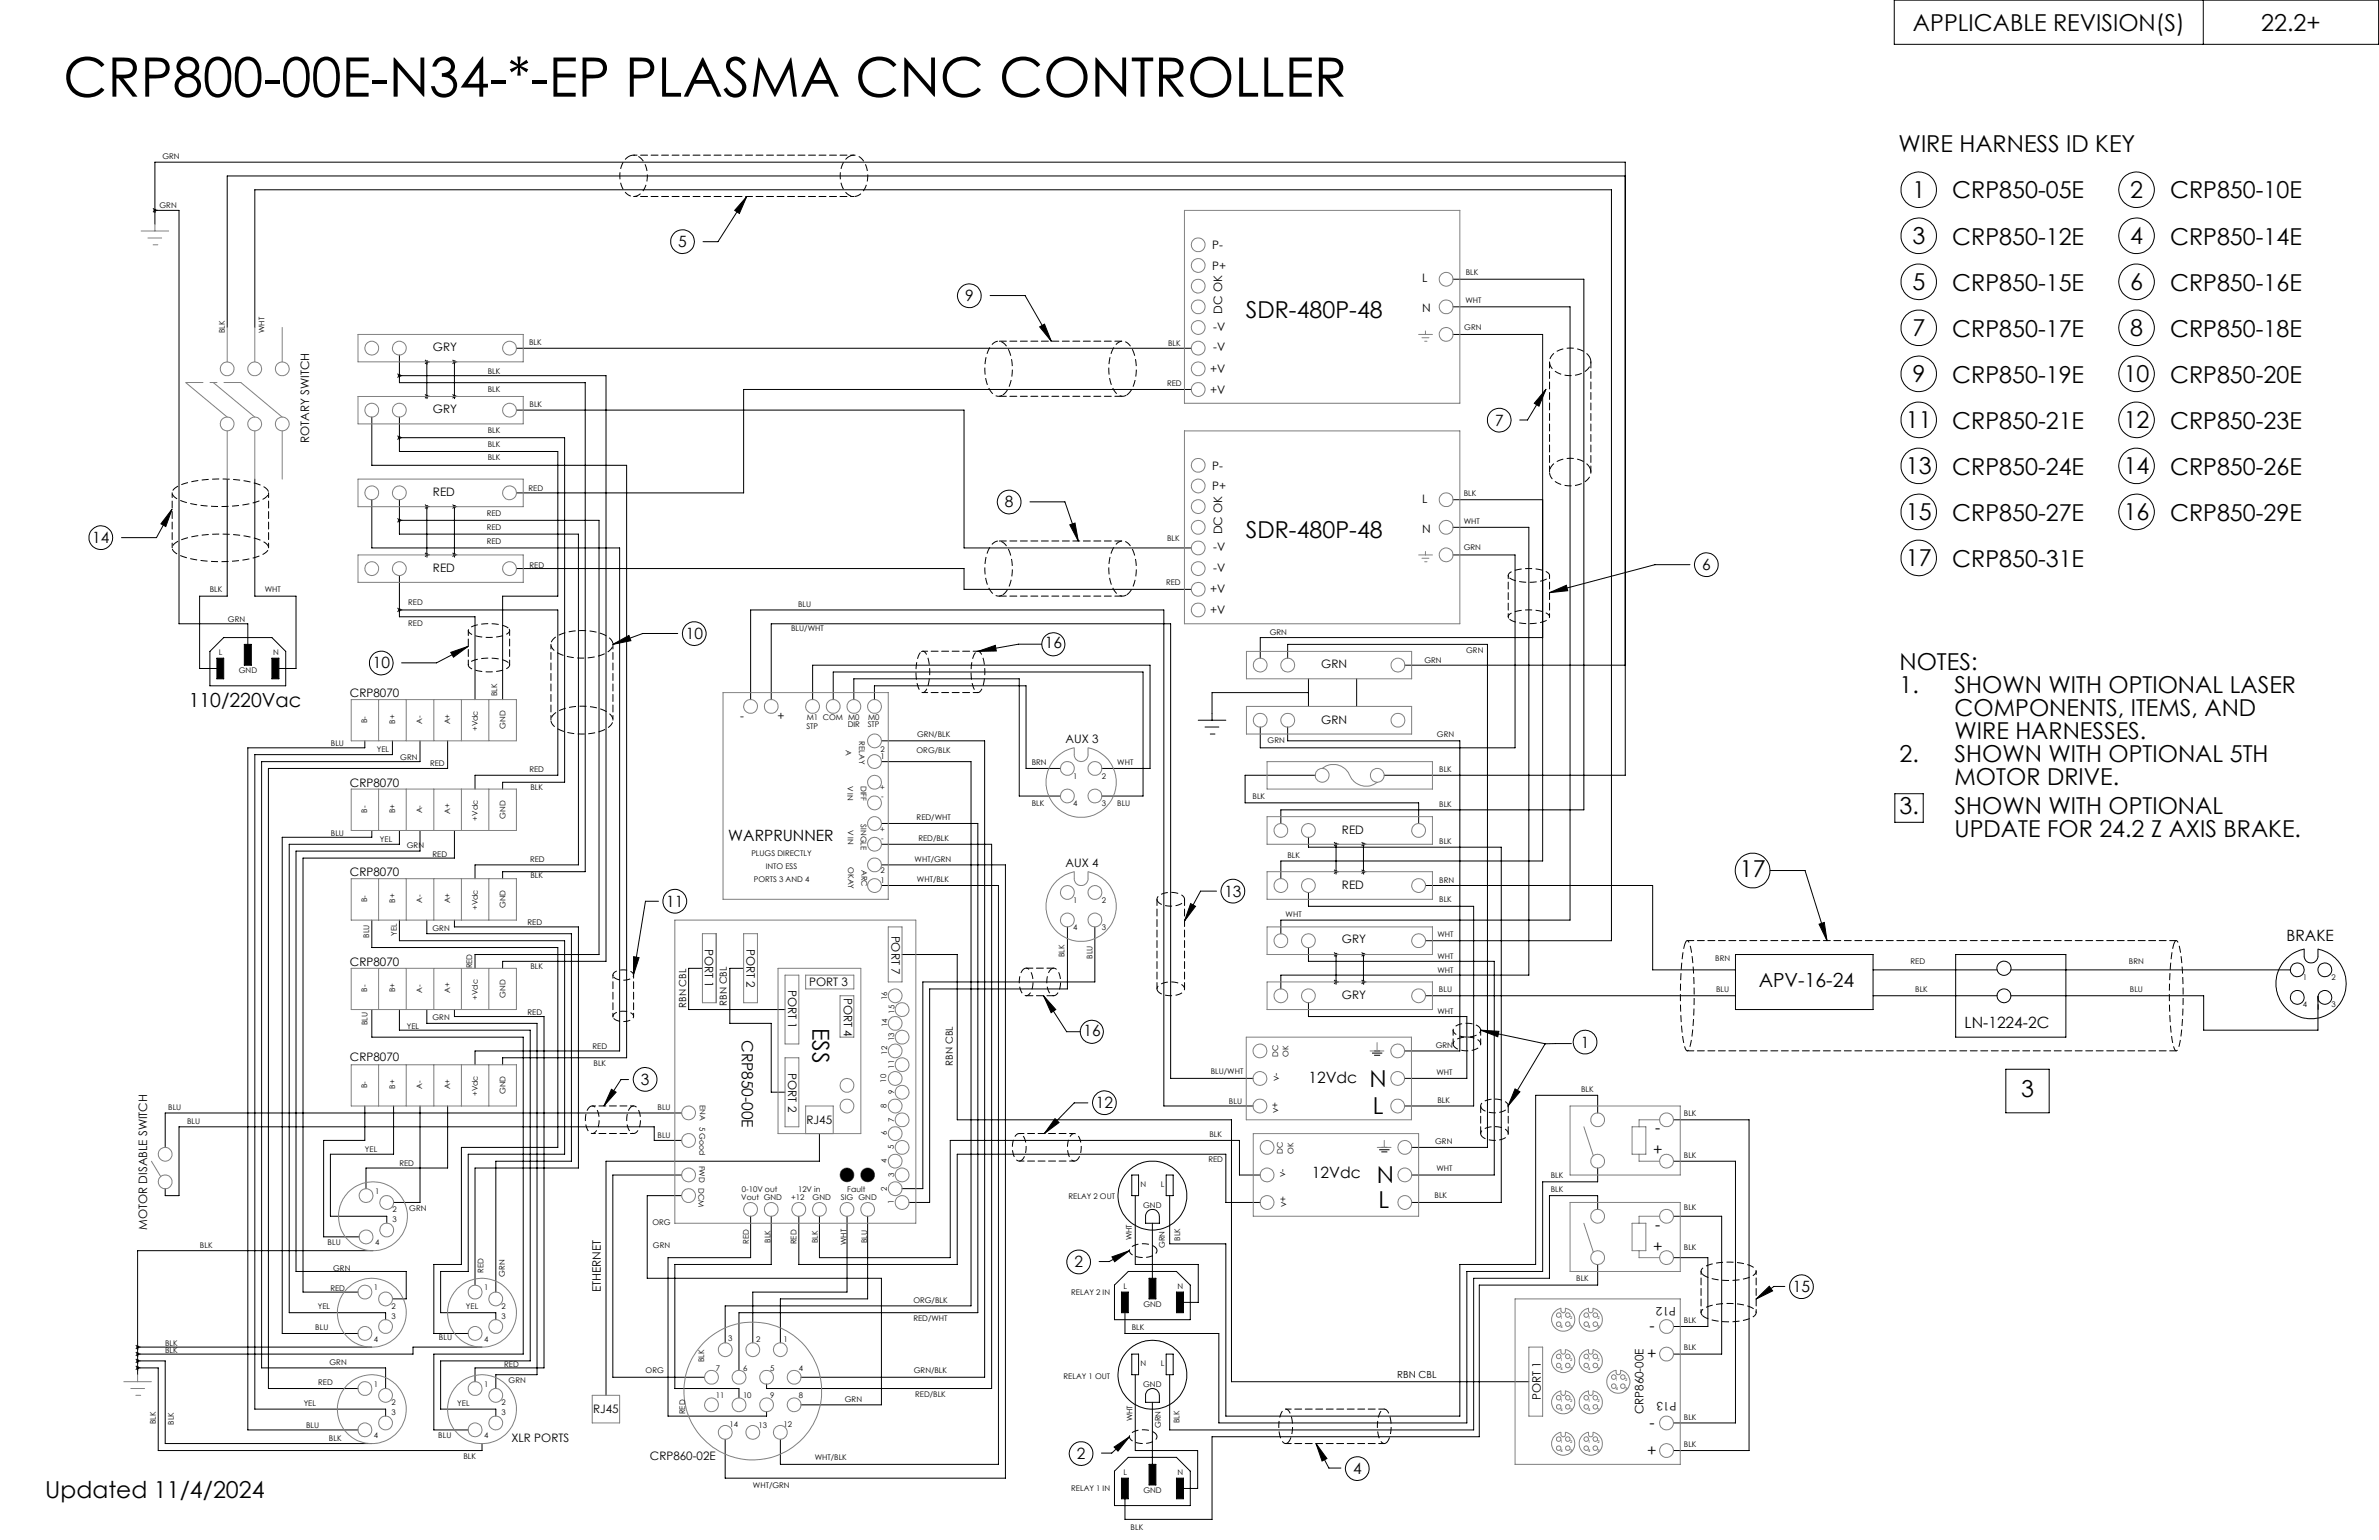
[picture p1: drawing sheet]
<svg xmlns="http://www.w3.org/2000/svg" width="432mm" height="279mm" viewBox="0 0 432 279" stroke-linecap="round" stroke-linejoin="round" font-family="sans-serif">
<defs><g id="words">
<text font-size="9.9" x="11.5" y="17.5">CRP800-00E-N34-*-EP PLASMA CNC CONTROLLER</text>
<g font-size="4.2">
<text x="347.2" y="5.6">APPLICABLE REVISION(S)</text>
<text x="410.4" y="5.6">22.2+</text>
<text x="344.6" y="27.7">WIRE HARNESS ID KEY</text>
<text x="347.1" y="35.9">1</text>
<text x="386.6" y="35.9">2</text>
<text x="354.4" y="36">CRP850-05E</text>
<text x="393.9" y="36">CRP850-10E</text>
<text x="347.1" y="44.3">3</text>
<text x="354.4" y="44.4">CRP850-12E</text>
<text x="386.6" y="44.3">4</text>
<text x="393.9" y="44.4">CRP850-14E</text>
<text x="347.1" y="52.6">5</text>
<text x="354.4" y="52.7">CRP850-15E</text>
<text x="386.6" y="52.6">6</text>
<text x="393.9" y="52.7">CRP850-16E</text>
<text x="226.1" y="57.7">SDR-480P-48</text>
<text x="347.1" y="61">7</text>
<text x="354.4" y="61.1">CRP850-17E</text>
<text x="386.6" y="61">8</text>
<text x="393.9" y="61.1">CRP850-18E</text>
<text x="347.1" y="69.3">9</text>
<text x="354.4" y="69.4">CRP850-19E</text>
<text x="385.5" y="69.3">10</text>
<text x="393.9" y="69.4">CRP850-20E</text>
<text x="345.9" y="77.7">11</text>
<text x="354.4" y="77.8">CRP850-21E</text>
<text x="385.5" y="77.7">12</text>
<text x="393.9" y="77.8">CRP850-23E</text>
<text x="345.9" y="86">13</text>
<text x="354.4" y="86.1">CRP850-24E</text>
<text x="385.5" y="86">14</text>
<text x="393.9" y="86.1">CRP850-26E</text>
<text x="345.9" y="94.4">15</text>
<text x="354.4" y="94.5">CRP850-27E</text>
<text x="385.5" y="94.4">16</text>
<text x="393.9" y="94.5">CRP850-29E</text>
<text x="226.1" y="97.7">SDR-480P-48</text>
<text x="345.9" y="102.7">17</text>
<text x="354.4" y="102.8">CRP850-31E</text>
<text x="344.8" y="121.6">NOTES:</text>
<text x="344.8" y="125.7">1.</text>
<text x="354.8" y="125.7">SHOWN WITH OPTIONAL LASER</text>
<text x="354.8" y="129.9">COMPONENTS, ITEMS, AND</text>
<text x="354.8" y="134.1">WIRE HARNESSES.</text>
<text x="344.8" y="138.3">2.</text>
<text x="354.8" y="138.3">SHOWN WITH OPTIONAL 5TH</text>
<text x="354.8" y="142.4">MOTOR DRIVE.</text>
<text x="344.8" y="147.7">3.</text>
<text x="354.8" y="147.7">SHOWN WITH OPTIONAL</text>
<text x="354.8" y="151.9">UPDATE FOR 24.2 Z AXIS BRAKE.</text>
<text x="315.8" y="159">17</text>
<text x="147.5" y="186.4" transform="rotate(90 147.5 186.4)">ESS</text>
<text x="248.6" y="197.2">N</text>
<text x="249.2" y="202.2">L</text>
<text x="366.8" y="199.1">3</text>
<text x="249.9" y="214.6">N</text>
<text x="250.2" y="219.2">L</text>
<text x="8.2" y="271.7">Updated 11/4/2024</text>
</g>
<g font-size="3.5">
<text x="34.3" y="128.4">110/220Vac</text>
<text x="319.2" y="179.1">APV-16-24</text>
</g>
<g font-size="2.8">
<text x="123.1" y="44.8">5</text>
<text x="175.2" y="54.6">9</text>
<text x="271.4" y="77.2">7</text>
<text x="182.4" y="92.1">8</text>
<text x="16.8" y="98.5">14</text>
<text x="309" y="103.4">6</text>
<text x="124.5" y="115.9">10</text>
<text x="189.7" y="117.6">16</text>
<text x="67.7" y="121.3">10</text>
<text x="132.2" y="152.7">WARPRUNNER</text>
<text x="120.9" y="164.5">11</text>
<text x="222.2" y="162.7">13</text>
<text x="415" y="170.6">BRAKE</text>
<text x="134.7" y="188.7" transform="rotate(90 134.7 188.7)">CRP850-00E</text>
<text x="196.7" y="187.9">16</text>
<text x="286.9" y="190.1">1</text>
<text x="356.6" y="186.4">LN-1224-2C</text>
<text x="116.3" y="196.8">3</text>
<text x="237.5" y="196.4">12Vdc</text>
<text x="198.9" y="201.1">12</text>
<text x="300.1" y="209.6">+</text>
<text x="300.4" y="205.6">-</text>
<text x="238.1" y="213.6">12Vdc</text>
<text x="300.1" y="227.1">+</text>
<text x="300.4" y="223.1">-</text>
<text x="195" y="229.9">2</text>
<text x="325.4" y="234.4">15</text>
<text x="299.4" y="241.5">-</text>
<text x="299" y="246.6">+</text>
<text x="299.4" y="259">-</text>
<text x="195.5" y="264.7">2</text>
<text x="245.6" y="267.4">4</text>
<text x="299" y="264.2">+</text>
</g>
<g font-size="2.1">
<text x="220" y="45.2">P-</text>
<text x="220" y="48.9">P+</text>
<text x="258.1" y="51.2">L</text>
<text x="220.2" y="60">-V</text>
<text x="221.8" y="56.9" transform="rotate(-90 221.8 56.9)">DC OK</text>
<text x="258.1" y="56.6">N</text>
<text x="78.6" y="63.7">GRY</text>
<text x="220.2" y="63.8">-V</text>
<text x="219.6" y="67.6">+V</text>
<text x="219.6" y="71.4">+V</text>
<text x="78.6" y="74.9">GRY</text>
<text x="56.1" y="80.4" transform="rotate(-90 56.1 80.4)">ROTARY SWITCH</text>
<text x="220" y="85.2">P-</text>
<text x="220" y="88.9">P+</text>
<text x="78.6" y="90">RED</text>
<text x="258.1" y="91.2">L</text>
<text x="220.2" y="100">-V</text>
<text x="221.8" y="96.9" transform="rotate(-90 221.8 96.9)">DC OK</text>
<text x="258.1" y="96.6">N</text>
<text x="78.6" y="103.8">RED</text>
<text x="219.6" y="107.6">+V</text>
<text x="220.2" y="103.8">-V</text>
<text x="219.6" y="111.4">+V</text>
<text x="239.8" y="121.3">GRN</text>
<text x="63.5" y="126.5">CRP8070</text>
<text x="134.4" y="130.7">-</text>
<text x="141.1" y="130.7">+</text>
<text x="239.8" y="131.3">GRN</text>
<text x="193.4" y="134.9">AUX 3</text>
<text x="63.5" y="142.7">CRP8070</text>
<text x="243.6" y="151.3">RED</text>
<text x="63.5" y="159">CRP8070</text>
<text x="193.4" y="157.2">AUX 4</text>
<text x="243.6" y="161.3">RED</text>
<text x="127.9" y="172.1" transform="rotate(90 127.9 172.1)">PORT 1</text>
<text x="135.5" y="172.1" transform="rotate(90 135.5 172.1)">PORT 2</text>
<text x="161.8" y="169.7" transform="rotate(90 161.8 169.7)">PORT 7</text>
<text x="243.6" y="171.2">GRY</text>
<text x="63.5" y="175.2">CRP8070</text>
<text x="143.1" y="179.6" transform="rotate(90 143.1 179.6)">PORT 1</text>
<text x="146.9" y="178.9">PORT 3</text>
<text x="153.2" y="181" transform="rotate(90 153.2 181)">PORT 4</text>
<text x="243.6" y="181.2">GRY</text>
<text x="63.5" y="192.5">CRP8070</text>
<text x="143.1" y="194.7" transform="rotate(90 143.1 194.7)">PORT 2</text>
<text x="146.4" y="204">RJ45</text>
<text x="26.7" y="223.1" transform="rotate(-90 26.7 223.1)">MOTOR DISABLE SWITCH</text>
<text x="109.1" y="234.5" transform="rotate(-90 109.1 234.5)">ETHERNET</text>
<text x="304.2" y="237.1" transform="rotate(-180 304.2 237.1)">P12</text>
<text x="107.7" y="256.4">RJ45</text>
<text x="279.7" y="254" transform="rotate(-90 279.7 254)">PORT 1</text>
<text x="298.3" y="256.6" transform="rotate(-90 298.3 256.6)">CRP860-00E</text>
<text x="304.3" y="254.4" transform="rotate(-180 304.3 254.4)">P13</text>
<text x="92.8" y="261.6">XLR PORTS</text>
<text x="118" y="264.9">CRP860-02E</text>
</g>
<g font-size="1.8">
<text x="124.5" y="182.9" transform="rotate(-90 124.5 182.9)">RBN CBL</text>
<text x="131.9" y="182.5" transform="rotate(-90 131.9 182.5)">RBN CBL</text>
<text x="173" y="193.3" transform="rotate(-90 173 193.3)">RBN CBL</text>
<text x="232.2" y="196.2" transform="rotate(-90 232.2 196.2)">v-</text>
<text x="232.1" y="202" transform="rotate(-90 232.1 202)">v+</text>
<text x="233.3" y="213.6" transform="rotate(-90 233.3 213.6)">v-</text>
<text x="233.5" y="219.1" transform="rotate(-90 233.5 219.1)">v+</text>
<text x="253.6" y="250">RBN CBL</text>
</g>
<g font-size="1.4">
<text x="29.5" y="28.8">GRN</text>
<text x="29" y="37.7">GRN</text>
<text x="266" y="49.9">BLK</text>
<text x="265.8" y="59.9">GRN</text>
<text x="266" y="54.9">WHT</text>
<text x="40.8" y="60.5" transform="rotate(-90 40.8 60.5)">BLK</text>
<text x="48" y="60.4" transform="rotate(-90 48 60.4)">WHT</text>
<text x="96" y="62.6">BLK</text>
<text x="212" y="62.8">BLK</text>
<text x="88.5" y="71">BLK</text>
<text x="88.5" y="67.8">BLK</text>
<text x="211.8" y="70.1">RED</text>
<text x="96.1" y="73.9">BLK</text>
<text x="88.5" y="83.5">BLK</text>
<text x="88.5" y="78.6">BLK</text>
<text x="88.5" y="81.1">BLK</text>
<text x="95.9" y="89">RED</text>
<text x="265.7" y="90">BLK</text>
<text x="88.3" y="93.6">RED</text>
<text x="265.7" y="95">WHT</text>
<text x="88.3" y="98.6">RED</text>
<text x="88.3" y="96.1">RED</text>
<text x="211.8" y="98.2">BLK</text>
<text x="265.7" y="99.8">GRN</text>
<text x="38.1" y="107.3">BLK</text>
<text x="48" y="107.3">WHT</text>
<text x="96.1" y="103">RED</text>
<text x="211.6" y="106.2">RED</text>
<text x="41.4" y="112.8">GRN</text>
<text x="74.1" y="113.6">RED</text>
<text x="74.1" y="109.7">RED</text>
<text x="144.9" y="110.1">BLU</text>
<text x="39.7" y="118.9">L</text>
<text x="49.6" y="118.9">N</text>
<text x="143.6" y="114.5">BLU/WHT</text>
<text x="230.5" y="115.2">GRN</text>
<text x="266.1" y="118.4">GRN</text>
<text x="43.3" y="122.1">GND</text>
<text x="258.5" y="120.2">GRN</text>
<text x="66.6" y="131.2" transform="rotate(-90 66.6 131.2)">B-</text>
<text x="71.7" y="131.3" transform="rotate(-90 71.7 131.3)">B+</text>
<text x="76.6" y="131.3" transform="rotate(-90 76.6 131.3)">A-</text>
<text x="81.7" y="131.4" transform="rotate(-90 81.7 131.4)">A+</text>
<text x="90.2" y="126.3" transform="rotate(-90 90.2 126.3)">BLK</text>
<text x="146.4" y="130.7">M1 COM M0</text>
<text x="153.9" y="131.9">DIR</text>
<text x="157.5" y="131.9">STP</text>
<text x="157.6" y="130.7">M0</text>
<text x="60.1" y="135.4">BLU</text>
<text x="68.4" y="136.5">YEL</text>
<text x="72.6" y="137.9">GRN</text>
<text x="86.7" y="132.6" transform="rotate(-90 86.7 132.6)">+Vdc</text>
<text x="91.7" y="132.3" transform="rotate(-90 91.7 132.3)">GND</text>
<text x="146.4" y="132.2">STP</text>
<text x="153.5" y="136" transform="rotate(90 153.5 136)">A</text>
<text x="155.9" y="134.5" transform="rotate(90 155.9 134.5)">RELAY</text>
<text x="159.8" y="136.5">2</text>
<text x="159.8" y="137.6">1</text>
<text x="166.4" y="136.6">ORG/BLK</text>
<text x="166.5" y="133.8">GRN/BLK</text>
<text x="230.1" y="134.9">GRN</text>
<text x="260.8" y="133.6">GRN</text>
<text x="78.1" y="139">RED</text>
<text x="96.1" y="140.1">RED</text>
<text x="96.3" y="143.3">BLK</text>
<text x="153.8" y="142.6" transform="rotate(90 153.8 142.6)">V IN</text>
<text x="156.2" y="142.6" transform="rotate(90 156.2 142.6)">DIFF</text>
<text x="159.8" y="143.3">+</text>
<text x="187.3" y="138.7">BRN</text>
<text x="194.8" y="141.3">1</text>
<text x="200" y="141.3">2</text>
<text x="202.8" y="138.7">WHT</text>
<text x="261.2" y="140.1">BLK</text>
<text x="66.6" y="147.5" transform="rotate(-90 66.6 147.5)">B-</text>
<text x="71.7" y="147.5" transform="rotate(-90 71.7 147.5)">B+</text>
<text x="76.6" y="147.6" transform="rotate(-90 76.6 147.6)">A-</text>
<text x="81.7" y="147.7" transform="rotate(-90 81.7 147.7)">A+</text>
<text x="86.7" y="148.9" transform="rotate(-90 86.7 148.9)">+Vdc</text>
<text x="91.7" y="148.5" transform="rotate(-90 91.7 148.5)">GND</text>
<text x="156.3" y="149.5" transform="rotate(90 156.3 149.5)">SINGLE</text>
<text x="160" y="144.9">-</text>
<text x="166.4" y="148.7">RED/WHT</text>
<text x="187.3" y="146.3">BLK</text>
<text x="194.8" y="146.2">4</text>
<text x="200" y="146.2">3</text>
<text x="202.8" y="146.3">BLU</text>
<text x="227.4" y="145">BLK</text>
<text x="261.2" y="146.4">BLK</text>
<text x="60.1" y="151.7">BLU</text>
<text x="69" y="152.8">YEL</text>
<text x="73.8" y="153.9">GRN</text>
<text x="78.5" y="155.4">RED</text>
<text x="136.4" y="155.2">PLUGS DIRECTLY</text>
<text x="153.9" y="150.5" transform="rotate(90 153.9 150.5)">V IN</text>
<text x="159.8" y="150.9">+</text>
<text x="160" y="152.7">-</text>
<text x="166.7" y="152.6">RED/BLK</text>
<text x="233.7" y="155.7">BLK</text>
<text x="261.2" y="153.1">BLK</text>
<text x="96.2" y="156.3">RED</text>
<text x="96.3" y="159.4">BLK</text>
<text x="136.8" y="160.1">PORTS 3 AND 4</text>
<text x="139" y="157.7">INTO ESS</text>
<text x="153.9" y="157.4" transform="rotate(90 153.9 157.4)">OKAY</text>
<text x="156.3" y="157.8" transform="rotate(90 156.3 157.8)">ARC</text>
<text x="159.8" y="158.4">2</text>
<text x="159.8" y="160.2">1</text>
<text x="166" y="156.4">WHT/GRN</text>
<text x="166.4" y="160.1">WHT/BLK</text>
<text x="261.2" y="160.1">BRN</text>
<text x="66.6" y="163.7" transform="rotate(-90 66.6 163.7)">B-</text>
<text x="71.7" y="163.8" transform="rotate(-90 71.7 163.8)">B+</text>
<text x="76.6" y="163.8" transform="rotate(-90 76.6 163.8)">A-</text>
<text x="81.7" y="163.9" transform="rotate(-90 81.7 163.9)">A+</text>
<text x="86.7" y="165.1" transform="rotate(-90 86.7 165.1)">+Vdc</text>
<text x="91.7" y="164.8" transform="rotate(-90 91.7 164.8)">GND</text>
<text x="95.7" y="167.8">RED</text>
<text x="194.8" y="163.8">1</text>
<text x="200" y="163.8">2</text>
<text x="233.3" y="166.3">WHT</text>
<text x="261.2" y="163.7">BLK</text>
<text x="67" y="170.1" transform="rotate(-90 67 170.1)">BLU</text>
<text x="72" y="169.8" transform="rotate(-90 72 169.8)">YEL</text>
<text x="78.5" y="168.9">GRN</text>
<text x="193.2" y="173.7" transform="rotate(-90 193.2 173.7)">BLK</text>
<text x="194.8" y="168.7">4</text>
<text x="198.3" y="173.9" transform="rotate(-90 198.3 173.9)">BLU</text>
<text x="200" y="168.7">3</text>
<text x="260.9" y="170.1">WHT</text>
<text x="66.6" y="180" transform="rotate(-90 66.6 180)">B-</text>
<text x="85.7" y="175.7" transform="rotate(-90 85.7 175.7)">RED</text>
<text x="96.3" y="175.9">BLK</text>
<text x="260.9" y="174.1">WHT</text>
<text x="260.9" y="176.6">WHT</text>
<text x="261.2" y="180">BLU</text>
<text x="311.3" y="174.3">BRN</text>
<text x="311.5" y="180">BLU</text>
<text x="346.8" y="174.9">RED</text>
<text x="347.6" y="179.9">BLK</text>
<text x="386.4" y="174.9">BRN</text>
<text x="386.6" y="179.9">BLU</text>
<text x="418" y="177.8">1</text>
<text x="423.2" y="177.8">2</text>
<text x="71.7" y="180" transform="rotate(-90 71.7 180)">B+</text>
<text x="76.6" y="180.1" transform="rotate(-90 76.6 180.1)">A-</text>
<text x="78.5" y="185.1">GRN</text>
<text x="81.7" y="180.2" transform="rotate(-90 81.7 180.2)">A+</text>
<text x="86.7" y="181.4" transform="rotate(-90 86.7 181.4)">+Vdc</text>
<text x="91.7" y="181" transform="rotate(-90 91.7 181)">GND</text>
<text x="95.7" y="184.2">RED</text>
<text x="161" y="181.4" transform="rotate(-90 161 181.4)">16</text>
<text x="162.3" y="183.9" transform="rotate(-90 162.3 183.9)">15</text>
<text x="260.9" y="184">WHT</text>
<text x="418" y="182.7">4</text>
<text x="423.2" y="182.7">3</text>
<text x="66.7" y="186" transform="rotate(-90 66.7 186)">BLU</text>
<text x="73.8" y="186.8">YEL</text>
<text x="107.5" y="190.3">RED</text>
<text x="161" y="191.3" transform="rotate(-90 161 191.3)">12</text>
<text x="161.1" y="186.4" transform="rotate(-90 161.1 186.4)">14</text>
<text x="162.3" y="188.9" transform="rotate(-90 162.3 188.9)">13</text>
<text x="232" y="191.7" transform="rotate(-90 232 191.7)">DC</text>
<text x="233.9" y="191.7" transform="rotate(-90 233.9 191.7)">OK</text>
<text x="260.6" y="190.1">GRN</text>
<text x="66.6" y="197.5" transform="rotate(-90 66.6 197.5)">B-</text>
<text x="71.7" y="197.5" transform="rotate(-90 71.7 197.5)">B+</text>
<text x="76.6" y="197.6" transform="rotate(-90 76.6 197.6)">A-</text>
<text x="81.7" y="197.7" transform="rotate(-90 81.7 197.7)">A+</text>
<text x="107.7" y="193.3">BLK</text>
<text x="160.9" y="196.4" transform="rotate(-90 160.9 196.4)">10</text>
<text x="162.3" y="193.9" transform="rotate(-90 162.3 193.9)">11</text>
<text x="219.8" y="194.9">BLU/WHT</text>
<text x="260.7" y="195.1">WHT</text>
<text x="30.5" y="201.4">BLU</text>
<text x="34" y="203.9">BLU</text>
<text x="86.7" y="198.9" transform="rotate(-90 86.7 198.9)">+Vdc</text>
<text x="91.7" y="198.5" transform="rotate(-90 91.7 198.5)">GND</text>
<text x="119.4" y="201.3">BLU</text>
<text x="127" y="200.5" transform="rotate(90 127 200.5)">ENA</text>
<text x="160.9" y="201.1" transform="rotate(-90 160.9 201.1)">8</text>
<text x="162.3" y="203.6" transform="rotate(-90 162.3 203.6)">7</text>
<text x="162.3" y="198.5" transform="rotate(-90 162.3 198.5)">9</text>
<text x="223.1" y="200.4">BLU</text>
<text x="260.9" y="200.1">BLK</text>
<text x="287" y="198">BLK</text>
<text x="305.6" y="202.4">BLK</text>
<text x="66.2" y="209.1">YEL</text>
<text x="119.4" y="206.5">BLU</text>
<text x="126.9" y="204.5" transform="rotate(90 126.9 204.5)">5 Good</text>
<text x="161" y="206" transform="rotate(-90 161 206)">6</text>
<text x="162.3" y="208.5" transform="rotate(-90 162.3 208.5)">5</text>
<text x="219.5" y="206.3">BLK</text>
<text x="232.8" y="209.4" transform="rotate(-90 232.8 209.4)">DC</text>
<text x="234.8" y="209.4" transform="rotate(-90 234.8 209.4)">OK</text>
<text x="260.5" y="207.5">GRN</text>
<text x="72.5" y="211.5">RED</text>
<text x="126.8" y="215.6" transform="rotate(90 126.8 215.6)">DCM</text>
<text x="126.9" y="211.5" transform="rotate(90 126.9 211.5)">FWD</text>
<text x="161" y="216" transform="rotate(-90 161 216)">2</text>
<text x="161" y="211" transform="rotate(-90 161 211)">4</text>
<text x="162.3" y="213.5" transform="rotate(-90 162.3 213.5)">3</text>
<text x="207" y="215.4">N</text>
<text x="210.7" y="215.4">L</text>
<text x="219.3" y="210.8">RED</text>
<text x="260.7" y="212.4">WHT</text>
<text x="281.5" y="213.7">BLK</text>
<text x="305.6" y="210">BLK</text>
<text x="68.1" y="216.6">1</text>
<text x="71.3" y="220">2</text>
<text x="71.3" y="221.8">3</text>
<text x="74.3" y="219.6">GRN</text>
<text x="134.5" y="217.7">Vout GND</text>
<text x="134.6" y="216.2">0-10V out</text>
<text x="143.6" y="217.7">+12</text>
<text x="144.8" y="216.2">12V in</text>
<text x="147.5" y="217.7">GND</text>
<text x="152.6" y="217.7">SIG GND</text>
<text x="153.8" y="216.2">Fault</text>
<text x="162.2" y="218.5" transform="rotate(-90 162.2 218.5)">1</text>
<text x="193.9" y="217.6">RELAY 2 OUT</text>
<text x="207.5" y="219.2">GND</text>
<text x="260.4" y="217.4">BLK</text>
<text x="281.5" y="216.3">BLK</text>
<text x="305.6" y="219.5">BLK</text>
<text x="36.3" y="226.5">BLK</text>
<text x="59.5" y="225.8">BLU</text>
<text x="68.1" y="225.9">4</text>
<text x="118.4" y="222.2">ORG</text>
<text x="118.5" y="226.3">GRN</text>
<text x="135.9" y="225.7" transform="rotate(-90 135.9 225.7)">RED</text>
<text x="139.8" y="225.5" transform="rotate(-90 139.8 225.5)">BLK</text>
<text x="144.5" y="225.7" transform="rotate(-90 144.5 225.7)">RED</text>
<text x="148.4" y="225.5" transform="rotate(-90 148.4 225.5)">BLK</text>
<text x="153.6" y="225.9" transform="rotate(-90 153.6 225.9)">WHT</text>
<text x="157.4" y="225.6" transform="rotate(-90 157.4 225.6)">BLU</text>
<text x="205.4" y="225" transform="rotate(-90 205.4 225)">WHT</text>
<text x="211.4" y="226.4" transform="rotate(-90 211.4 226.4)">GRN</text>
<text x="214.2" y="225.1" transform="rotate(-90 214.2 225.1)">BLK</text>
<text x="305.6" y="226.7">BLK</text>
<text x="60.5" y="230.5">GRN</text>
<text x="87.7" y="231" transform="rotate(-90 87.7 231)">RED</text>
<text x="91.6" y="231.7" transform="rotate(-90 91.6 231.7)">GRN</text>
<text x="203.9" y="233.9">L</text>
<text x="213.7" y="233.9">N</text>
<text x="286.1" y="232.4">BLK</text>
<text x="57.7" y="237.6">YEL</text>
<text x="60" y="234.2">RED</text>
<text x="67.9" y="234.1">1</text>
<text x="71" y="237.5">2</text>
<text x="71" y="239.3">3</text>
<text x="84.6" y="237.6">YEL</text>
<text x="87.9" y="234.1">1</text>
<text x="91" y="237.5">2</text>
<text x="91" y="239.3">3</text>
<text x="165.8" y="236.3">ORG/BLK</text>
<text x="165.8" y="239.6">RED/WHT</text>
<text x="194.4" y="235">RELAY 2 IN</text>
<text x="207.5" y="237.1">GND</text>
<text x="30" y="245.5">BLK</text>
<text x="30" y="244.2">BLK</text>
<text x="57.2" y="241.4">BLU</text>
<text x="67.9" y="243.4">4</text>
<text x="79.7" y="243.2">BLU</text>
<text x="87.9" y="243.4">4</text>
<text x="132.1" y="243.3">3</text>
<text x="137.3" y="243.4">2</text>
<text x="142.2" y="243.4">1</text>
<text x="205.4" y="241.2">BLK</text>
<text x="305.6" y="245">BLK</text>
<text x="305.6" y="240">BLK</text>
<text x="57.8" y="251.3">RED</text>
<text x="59.8" y="247.6">GRN</text>
<text x="67.9" y="251.6">1</text>
<text x="87.9" y="251.6">1</text>
<text x="91.5" y="248">RED</text>
<text x="92.3" y="250.8">GRN</text>
<text x="117.2" y="249.1">ORG</text>
<text x="127.8" y="247.1" transform="rotate(-90 127.8 247.1)">BLK</text>
<text x="129.9" y="248.7">7</text>
<text x="134.9" y="248.7">6</text>
<text x="139.8" y="248.7">5</text>
<text x="145" y="248.7">4</text>
<text x="165.9" y="249.1">GRN/BLK</text>
<text x="193" y="250.1">RELAY 1 OUT</text>
<text x="207" y="247.9">N</text>
<text x="207.5" y="251.7">GND</text>
<text x="210.7" y="247.9">L</text>
<text x="55.1" y="255.2">YEL</text>
<text x="71" y="255">2</text>
<text x="71" y="256.8">3</text>
<text x="83" y="255.2">YEL</text>
<text x="91" y="255">2</text>
<text x="91" y="256.8">3</text>
<text x="124.4" y="256.6" transform="rotate(-90 124.4 256.6)">RED</text>
<text x="129.9" y="253.5">11</text>
<text x="134.9" y="253.5">10</text>
<text x="139.8" y="253.5">9</text>
<text x="145" y="253.5">8</text>
<text x="153.4" y="254.4">GRN</text>
<text x="166.1" y="253.5">RED/BLK</text>
<text x="205.5" y="257.9" transform="rotate(-90 205.5 257.9)">WHT</text>
<text x="305.6" y="257.7">BLK</text>
<text x="28.3" y="258.4" transform="rotate(-90 28.3 258.4)">BLK</text>
<text x="31.5" y="258.5" transform="rotate(-90 31.5 258.5)">BLK</text>
<text x="55.6" y="259">BLU</text>
<text x="59.7" y="261.5">BLK</text>
<text x="67.9" y="260.9">4</text>
<text x="79.6" y="260.8">BLU</text>
<text x="87.9" y="260.9">4</text>
<text x="132.4" y="258.9">14</text>
<text x="137.7" y="259">13</text>
<text x="142.2" y="258.8">12</text>
<text x="210.7" y="259.1" transform="rotate(-90 210.7 259.1)">GRN</text>
<text x="214.1" y="258.2" transform="rotate(-90 214.1 258.2)">BLK</text>
<text x="305.6" y="262.6">BLK</text>
<text x="84.1" y="264.7">BLK</text>
<text x="147.9" y="264.9">WHT/BLK</text>
<text x="203.9" y="267.7">L</text>
<text x="213.7" y="267.7">N</text>
<text x="136.7" y="270">WHT/GRN</text>
<text x="194.4" y="270.5">RELAY 1 IN</text>
<text x="207.5" y="270.8">GND</text>
<text x="205.2" y="277.6">BLK</text>
</g>
<g font-size=".7">
<text x="283.3" y="239.4">1</text>
<text x="285" y="239.4">2</text>
<text x="288.3" y="239.4">1</text>
<text x="290" y="239.4">2</text>
<text x="283.3" y="241">4</text>
<text x="285" y="241">3</text>
<text x="288.3" y="241">4</text>
<text x="290" y="241">3</text>
<text x="283.3" y="248.5">4</text>
<text x="283.3" y="246.9">1</text>
<text x="285" y="248.5">3</text>
<text x="285" y="246.9">2</text>
<text x="288.3" y="248.5">4</text>
<text x="288.3" y="246.9">1</text>
<text x="290" y="248.5">3</text>
<text x="290" y="246.9">2</text>
<text x="293.3" y="250.6">1</text>
<text x="295" y="250.6">2</text>
<text x="283.3" y="256">4</text>
<text x="283.3" y="254.4">1</text>
<text x="285" y="256">3</text>
<text x="285" y="254.4">2</text>
<text x="288.3" y="256">4</text>
<text x="288.3" y="254.4">1</text>
<text x="290" y="256">3</text>
<text x="290" y="254.4">2</text>
<text x="293.3" y="252.3">4</text>
<text x="295" y="252.3">3</text>
<text x="283.3" y="263.5">4</text>
<text x="283.3" y="261.9">1</text>
<text x="285" y="263.5">3</text>
<text x="285" y="261.9">2</text>
<text x="288.3" y="263.5">4</text>
<text x="288.3" y="261.9">1</text>
<text x="290" y="263.5">3</text>
<text x="290" y="261.9">2</text>
</g>
</g></defs>
<g fill="none" stroke="#000" stroke-width=".18">
<path d="M343.8 0h87.9v8h-87.9zM399.9 0v8M28.1 38.2h4.4v75h12.5v3.7M135.5 35.7l-5.2 8.2h-2.7M135.5 35.7l-1.3 3-.8-.5zM295 31.9h-253.8v27.5M28.1 40.7v-11.3h266.9v111.3h-43.8M46.2 59.4v-25h246.3v136.3h-33.8M179.7 53.6h6.4l4.7 8.3M188.7 59.3l.9-.5 1.2 3.1zM263.7 50.7h23.8v96.2h-55v2.5M263.7 55.7h21.3v111.2h-52.5v2.5"/>
<path d="M67.5 75.7v8.7h46.2v107.5h-22.5v1.3M72.5 75.7v6.2h28.7v26.3h-10v18.7M72.5 79.4h30v62.5h-11.3v1.3M72.5 64.4v5h33.7v88.8h-15v1.2M72.5 68.2h37.5v106.2h-18.8v1.3M77.5 65.7v6.2M82.5 65.7v6.2M93.7 74.4h81.3v25h41.2M93.7 63.2h122.5M216.2 70.7h-81.2v18.7h-41.3M263.7 60.7h16.3v95.5h-47.5v3.2M280.6 70.6l-3.4 5.6h-1.4"/>
<path d="M280.6 70.6l-1.3 3.1-.8-.5zM31.2 92.4l-2.8 5.1h-6.4M31.2 92.4l-1.1 3.1-.9-.5zM41.2 86.9v21.3h-5v13.1h3.2M46.2 86.9v21.3h7.5v13.1h-3.1M67.5 90.7v8.7h45v91.3h-26.3v2.5M72.5 90.7v6.2h32.5v60h-18.8v2.5M72.5 94.4h36.2v78.8h-22.5v2.5M77.5 91.9v8.8M82.5 91.9v8.8M186.9 91.1h6.4l2.4 7.1M194.2 95.2l.9-.3 .6 3.3z"/>
<path d="M263.7 95.7h13.8v81.2h-45v2.5M263.7 90.7h16.3M38.1 118.2l2.5-2.5h8.8l2.5 2.5v6.2h-13.8zM39.4 119.4h1.2v3.8h-1.2zM44.3 116.9h1.3v3.8h-1.3zM49.4 119.4h1.2v3.8h-1.2zM72.5 104.4v7.5h13.7v15M72.5 110.7h28.7v30h-15v2.5M81.8 118.4l3.2-1.1-2.7 1.9zM85 117.3l-5.8 3h-6.3M93.7 103.2h81.3v3.7h41.2M111.2 116.9l3-1.6 .3 .9z"/>
<path d="M123 114.9h-6.3l-5.5 2M177.5 118.2l3.2-1.1 .1 1zM189.1 116.9h-4.2l-7.4 1.3M233.7 119.4v-2.5h36.3v91.3h-13.8M263.7 100.7h11.3v35h-46.3v-3.8M280 115.7h-51.3v3.7M281.2 107.5l3.1-1.3 .3 1zM306.7 102.4h-6.3l-19.2 5.1M66.2 134.4v1.3h-21.2v123.7h20M71.2 134.4v2.5h-25v118.8h23.8v1.2M76.2 134.4v3.8h-28.7v110h22.5v3.7M81.2 134.4v5h-32.5v112.5h16.3"/>
<path d="M136.2 126.9v-16.2h75v90h16.2M140 126.9v-13.7h72.5v82.5h14.9M147.5 126.9v-6.2h61.2v18.7h-8.7M151.2 126.9v-5h56.3v22.5h-7.5M155 126.9v-3.7h30v21.2h7.5M158.7 126.9v-2.5h27.5v15h6.3M160 134.4h18.7v115.5h-33.3M160 138.2h16.2v98.7h-44.6v6.7M217.5 130.7h5M218.7 131.9h2.5M219.7 133.2h.8M233.7 131.9v2.5h31.3v56.3h-10.1"/>
<path d="M237.5 123.2v5M237.5 125.7h-17.5v5M246.2 123.2v5M255 120.7h40M67.5 150.7v1.2h-16.3v90h13.8M72.5 150.7v2.5h-20v85h17.5v1.2M76.2 150.7v3.7h-22.5v76.3h20v5h-2.5M82.5 150.7v5h-27.5v78.7h10M160 156.9h22.5v111.3h-50.9v-7.1M160 153.2h20v98.7h-40.9v-.8M160 149.4h17.5v88.8h-43.4v10.4M237.5 151.9v1.8h35v64.5h-16.3"/>
<path d="M238.7 140.7h-12.7v5h31.5v3.7M242.5 153.2v5M247.5 153.2v5M321.3 157.9h6.3l4 12.8M343.9 144h5.2v5.2h-5.2zM67.5 166.9v5h33.7v36.3h-17.5v21.2h-5v12.5h6.3M72.5 166.9v3.8h30v38.7h-17.5v21.3h-5v7.5h10v1.2M77.5 166.9v2.5h26.2v41.3h-13.7v23.7M82.5 166.9v1.3h22.5v43.7h-18.8v21.3M115 173.6l1 .1-1 3.2zM119.5 163.5h-2.3l-2.2 13.4M127.5 175.7h-2.5v7.5h17.5"/>
<path d="M135 175.7h-2.5v10h7.5v12.5h2.5M160 160.7h21.2v105h-39.6v-4.6M163.7 173.2h10v30h49.8v47.5h54M193.7 168.2v11.2h-25v38.8h-3.7M198.7 168.2v10h-31.2v37.5h-3.8M216.1 163.9l.9 .5-2 2.7zM220.8 161.7h-2.9l-2.9 5.4M237.5 171.9v2.5h33.7v38.8h-15M237.5 161.9v2.5h30v36.3h-12.6M242.5 173.2v5M247.5 173.2v5M258.7 160.7h41.3v15.3h15"/>
<path d="M315 173.2h25v10h-25zM330.2 167.7l.9-.3 .5 3.3zM340 176h22.5M355 173.2h20v15h-20zM365 176h50.7M415.1 173.8a6.5 6.5 0 0 1 3.1-1.6v1.3a1.25 1.25 0 0 0 1.3 1.2 1.25 1.25 0 0 0 1.2-1.2v-1.3a6.4 6.4 0 0 1 4.6 8.8 6.4 6.4 0 0 1-9.5 2.7 6.4 6.4 0 0 1-.7-9.9zM67.5 183.2v5h27.5v57.5h-16.3v13.7h6.3M72.5 183.2v3.7h23.7v60h-16.2v8.8h10v1.2M77.5 183.2v2.5h20v63.7h-7.5v2.5M82.5 183.2v1.2h16.2v63.8h-12.5v2.5M111 197.6l.8 .6-2.2 2.5zM114.1 195.9h-1.4l-3.1 4.8"/>
<path d="M189.4 180.7l4.2 6.5h2.5M189.4 180.7l2.2 2.5-.8 .5zM237.5 181.9v2.5h28.7v11.3h-11.3M249 191.1h1.9M249.4 190.7h1.1M249.4 191.5h1.1M258.7 180.7h56.3M268.7 186.9l11.8 2.5M268.7 186.9l3.4 .2-.2 1zM275 197.6l.9 .5-2.2 2.6zM280.5 189.4l-6.8 11.3M285.2 189.3l-4.7 .1"/>
<path d="M340 180.7h22.5M364.1 194h7.8v7.9h-7.8zM365 180.7h35v6.2h20.7v-6.1M66.2 200.7v6.2h-7.5v17.5h6.5M71.4 200.7v8.7h-11.4v11.3h10.2v1.2M76.2 200.7v17.5h-4.8M81.2 200.7v11.2h-14.8v3.8M123.7 206.9h-5v-2.5h-86.2v12.5h-2.5v-1.2M123.7 213.2h-12.5v36.7h16.7M123.7 201.9h-93.7v6.3M123.7 216.9h-6.2v15h42.5v23h-14.6M148.7 205.7v5h-38.7v42.5"/>
<path d="M191.5 203l.7 .7-2.7 2zM197.4 200.1h-2.4l-5.5 5.6M205.4 213.2h1.3v3.7h-1.3zM206.1 216.9v12.5h11.4v6.9h-2.7M208.3 219.8a1.26 1.26 0 0 1 1.4-.3 1.26 1.26 0 0 1 .7 1.2v1.2h-2.5v-1.4zM211.7 213.2h1.2v3.7h-1.2zM228.7 213.2h-3.7v-6.3h-52.5v21.3h-23.8v-7.5M228.7 218.2h-6.2v-8.8h-48.8v20h-28.7v-8.7M250.3 208.6h1.9M250.7 208.2h1.1M250.7 209h1.1M290 211.9v2.5h-10v16.3h-13.8v27.5h-45v-16.3h-17v-3.7"/>
<path d="M290 201.9v-3.2h-11.3v30.7h-13.7v27.5h-42.5v-31.2h-10.2v-8.8M290 219.4v-2.5h-8.8v15h-13.7v27.5h-55.2v-10M303.7 210.7h11.3v47.5h-11.3M303.7 203.2h13.8v60h-13.8M67.7 226.9h-42.7v22.5M136.2 220.7v7.5h-15v28.7h17.9v-.8M140 220.7v8.7h-17.5v22.5h11.6v1.7M153.7 220.7v13.7h-17.1v9.2M157.5 220.7v15h-15.9v7.9M201.8 228l3.2-1.1-2.7 2zM202.3 233.2l2.5-2.5h8.7l2.5 2.5v6.2h-13.7zM203.6 234.4h1.2v3.8h-1.2z"/>
<path d="M205 226.9l-3.7 2h-1.8M208.6 231.9h1.2v3.8h-1.2zM209.2 221.9v10M213.5 234.4h1.3v3.8h-1.3zM290 229.4v3.8h-21.5v27.5h-48.5v15h-15.8v-3.8M303.7 220.7h8.8v25h-8.8M303.7 228.2h6.3v12.5h-6.3M318.7 235.7l2.4-2.3 .6 .8zM324 233.4h-2l-3.3 2.3M25 248.2h3.7v15h58.8v-1.3M25 246.9h5v15h37.5M25 244.4h42.5"/>
<path d="M87.5 244.4h-12.5v1.3h-50M205.4 245.7h1.3v3.7h-1.3zM206.1 249.4v13.8h11.3v6.9h-2.6M208.3 252.3a1.28 1.28 0 0 1 1.3-.3 1.28 1.28 0 0 1 .8 1.2v1.2h-2.5v-1.4zM209.2 254.4v11.3M211.7 245.7h1.2v3.7h-1.2zM202.2 262.5l2.8-1.8-2.1 2.6zM202.3 266.9l2.5-2.5h8.7l2.5 2.5v6.3h-13.7zM203.6 268.2h1.2v3.7h-1.2zM205 260.7l-3.2 2.9h-1.9M208.6 265.7h1.2v3.7h-1.2zM213.5 268.2h1.3v3.7h-1.3z"/>
<path d="M238.9 261.9l2.3 4.4h2.2M238.9 261.9l1.9 2.7-.8 .5z"/>
<circle cx="348.2" cy="34.4" r="3.2"/>
<circle cx="387.8" cy="34.4" r="3.2"/>
<circle cx="123.9" cy="43.8" r="2.16"/>
<circle cx="175.9" cy="53.7" r="2.16"/>
<circle cx="348.2" cy="59.5" r="3.2"/>
<circle cx="348.2" cy="51.1" r="3.2"/>
<circle cx="348.2" cy="42.8" r="3.2"/>
<circle cx="387.8" cy="51.1" r="3.2"/>
<circle cx="387.8" cy="59.5" r="3.2"/>
<circle cx="387.8" cy="42.8" r="3.2"/>
<circle cx="272.1" cy="76.2" r="2.15"/>
<circle cx="348.2" cy="76.2" r="3.2"/>
<circle cx="348.2" cy="67.8" r="3.2"/>
<circle cx="387.8" cy="76.2" r="3.2"/>
<circle cx="387.8" cy="67.8" r="3.2"/>
<circle cx="18.3" cy="97.6" r="2.15"/>
<circle cx="183.2" cy="91.1" r="2.16"/>
<circle cx="348.2" cy="84.5" r="3.2"/>
<circle cx="348.2" cy="92.9" r="3.2"/>
<circle cx="387.8" cy="84.5" r="3.2"/>
<circle cx="387.8" cy="92.9" r="3.2"/>
<circle cx="126" cy="114.9" r="2.15"/>
<circle cx="191.2" cy="116.9" r="2.09"/>
<circle cx="309.7" cy="102.5" r="2.15"/>
<circle cx="348.2" cy="101.2" r="3.2"/>
<circle cx="69.2" cy="120.3" r="2.17"/>
<circle cx="318.1" cy="157.9" r="3.1"/>
<circle cx="122.5" cy="163.5" r="2.16"/>
<circle cx="223.8" cy="161.7" r="2.16"/>
<circle cx="363.7" cy="175.7" r="1.28"/>
<circle cx="417" cy="175.9" r="1.24"/>
<circle cx="422" cy="175.9" r="1.25"/>
<circle cx="117.1" cy="195.8" r="2.15"/>
<circle cx="198.2" cy="187.2" r="2.09"/>
<circle cx="287.7" cy="189.1" r="2.15"/>
<circle cx="363.7" cy="180.7" r="1.24"/>
<circle cx="417" cy="181" r="1.24"/>
<circle cx="422" cy="180.9" r="1.25"/>
<circle cx="200.5" cy="200.1" r="2.15"/>
<circle cx="209.2" cy="216.9" r="6.2"/>
<circle cx="195.8" cy="228.9" r="2.16"/>
<circle cx="327" cy="233.5" r="2.15"/>
<circle cx="209.2" cy="249.4" r="6.3"/>
<circle cx="196.2" cy="263.7" r="2.15"/>
<circle cx="246.3" cy="266.4" r="2.16"/>
</g>
<path d="M114.3 28.3a4.5 4.5 0 0 0-1.4 5.6 2.17 2.17 0 0 0 3 1.5 4.6 4.6 0 0 0 0-7 1.73 1.73 0 0 0-1.6-.1M154.3 28.3a4.5 4.5 0 0 0-1.4 5.6 2.17 2.17 0 0 0 3 1.5 4.6 4.6 0 0 0 0-7 1.73 1.73 0 0 0-1.6-.1M288.6 64.9a4.5 4.5 0 0 0-5.6-1.4 2.17 2.17 0 0 0-1.5 3.1 4.6 4.6 0 0 0 7-.1 1.73 1.73 0 0 0 .1-1.6M288.6 84.9a4.5 4.5 0 0 0-5.6-1.4 2.17 2.17 0 0 0-1.5 3.1 4.6 4.6 0 0 0 7-.1 1.73 1.73 0 0 0 .1-1.6M305.9 171.1l-.5 2.2-.3 3.7-.1 4.8 .2 4.2a9.6 9.6 0 0 0 1 4.6h.1a4.1 4.1 0 0 0 .8-2.6l.4-6.3-.2-6.4a9.6 9.6 0 0 0-1-4.6h-.2l-.2 .4M394.6 171.1l-.4 2.2-.4 3.7v4.8l.1 4.2a9.6 9.6 0 0 0 1 4.6h.1a4.1 4.1 0 0 0 .8-2.6l.4-6.3-.1-6.4a9.6 9.6 0 0 0-1-4.6h-.2l-.3 .4" fill="none" stroke="#000" stroke-width=".18" stroke-dasharray="1.3 .6" stroke-dashoffset=".2" stroke-linecap="butt"/>
<path d="M92.3 114a7.6 7.6 0 0 0-5.5-.7l-1.2 .4a.69 .69 0 0 0-.6 .7 .69 .69 0 0 0 .6 .7 8.4 8.4 0 0 0 6.7-.3 .51 .51 0 0 0 0-.8M167.1 118.3a7.6 7.6 0 0 0-.7 5.6l.4 1.1a.69 .69 0 0 0 .7 .6 .69 .69 0 0 0 .7-.6 8.4 8.4 0 0 0-.3-6.6 .51 .51 0 0 0-.8-.1M177.1 118.3a7.6 7.6 0 0 0-.7 5.6l.4 1.1a.69 .69 0 0 0 .7 .6 .69 .69 0 0 0 .7-.6 8.4 8.4 0 0 0-.3-6.6 .51 .51 0 0 0-.8-.1M273.9 112.3a7.6 7.6 0 0 0 5.6 .7l1.1-.4a.69 .69 0 0 0 .6-.7 .69 .69 0 0 0-.6-.7 8.4 8.4 0 0 0-6.6 .3 .51 .51 0 0 0-.1 .8M273.9 104.8a7.6 7.6 0 0 0 5.6 .7l1.1-.4a.69 .69 0 0 0 .6-.7 .69 .69 0 0 0-.6-.7 8.4 8.4 0 0 0-6.6 .3 .51 .51 0 0 0-.1 .8M92.3 120.3a7.6 7.6 0 0 0-5.5-.7l-1.2 .4a.69 .69 0 0 0-.6 .7 .69 .69 0 0 0 .6 .6 8.4 8.4 0 0 0 6.7-.2 .51 .51 0 0 0 0-.8M111.3 177.2a2.71 2.71 0 0 0 3.7-.1 1.05 1.05 0 0 0-1.3-1.1 2.08 2.08 0 0 0-2.4 .9v.3M111.3 184.7a2.71 2.71 0 0 0 3.7-.1 1.05 1.05 0 0 0-1.3-1.1 2.08 2.08 0 0 0-2.4 .9v.3" fill="none" stroke="#000" stroke-width=".18" stroke-dasharray="1.3 .6" stroke-dashoffset="-.1" stroke-linecap="butt"/>
<g fill="none" stroke="#000" stroke-width=".18" stroke-dasharray="1.3 .6" stroke-dashoffset=".3" stroke-linecap="butt">
<path d="M185.9 175.8a3.7 3.7 0 0 0-.1 4.7 .99 .99 0 0 0 1.4-.8 3.6 3.6 0 0 0-.7-4l-.6 .1M190.9 175.8a3.7 3.7 0 0 0-.1 4.7 .99 .99 0 0 0 1.4-.8 3.6 3.6 0 0 0-.7-4l-.6 .1M210.1 179.8a3.7 3.7 0 0 0 4.8 0 .99 .99 0 0 0-.9-1.4 3.6 3.6 0 0 0-3.9 .7v.7M210.1 163.5a3.7 3.7 0 0 0 4.8 .1 .99 .99 0 0 0-.9-1.4 3.6 3.6 0 0 0-3.9 .7v.6M263.9 189.8a3.7 3.7 0 0 0 4.7 0 .99 .99 0 0 0-.8-1.4 3.6 3.6 0 0 0-4 .7l.1 .7M268.6 186.5a3.7 3.7 0 0 0-4.7 0 .99 .99 0 0 0 .8 1.4 3.6 3.6 0 0 0 4-.7l-.1-.7M107.1 200.8a3.7 3.7 0 0 0 0 4.7 .99 .99 0 0 0 1.4-.8 3.6 3.6 0 0 0-.7-4l-.7 .1M114.6 200.8a3.7 3.7 0 0 0 0 4.7 .99 .99 0 0 0 1.4-.8 3.6 3.6 0 0 0-.7-4l-.7 .1M185.4 210.5a3.7 3.7 0 0 0 0-4.7 .99 .99 0 0 0-1.4 .8 3.6 3.6 0 0 0 .7 4l.7-.1M195.4 210.5a3.7 3.7 0 0 0 0-4.7 .99 .99 0 0 0-1.4 .8 3.6 3.6 0 0 0 .7 4l.7-.1M268.9 206a3.7 3.7 0 0 0 4.7 .1 .99 .99 0 0 0-.8-1.4 3.6 3.6 0 0 0-4 .7l.1 .6M268.9 201a3.7 3.7 0 0 0 4.7 .1 .99 .99 0 0 0-.8-1.4 3.6 3.6 0 0 0-4 .7l.1 .6"/>
<path d="M209.9 226.5a3.7 3.7 0 0 0-4.8 0 .99 .99 0 0 0 .9 1.4 3.6 3.6 0 0 0 3.9-.7v-.7M209.9 260.3a3.7 3.7 0 0 0-4.8-.1 .99 .99 0 0 0 .9 1.4 3.6 3.6 0 0 0 3.9-.7v-.6"/>
</g>
<path d="M182 71.7a6.2 6.2 0 0 0 1.7-5.4 4.8 4.8 0 0 0-2-4.3 1.99 1.99 0 0 0-2.3 1.5 8.4 8.4 0 0 0 .6 7.7 1.48 1.48 0 0 0 2 .5M204.5 71.7a6.2 6.2 0 0 0 1.7-5.4 4.8 4.8 0 0 0-2-4.3 1.99 1.99 0 0 0-2.3 1.5 8.4 8.4 0 0 0 .6 7.7 1.48 1.48 0 0 0 2 .5M182 107.9a6.2 6.2 0 0 0 1.7-5.4 4.8 4.8 0 0 0-2-4.3 1.99 1.99 0 0 0-2.3 1.6 8.4 8.4 0 0 0 .6 7.7 1.48 1.48 0 0 0 2 .4M204.5 107.9a6.2 6.2 0 0 0 1.7-5.4 4.8 4.8 0 0 0-2-4.3 1.99 1.99 0 0 0-2.3 1.6 8.4 8.4 0 0 0 .6 7.7 1.48 1.48 0 0 0 2 .4M309 231.1a8.5 8.5 0 0 0 5.7 1.2 5.6 5.6 0 0 0 4-1.4 .94 .94 0 0 0-.8-1.2 11.6 11.6 0 0 0-8.6 .2 .75 .75 0 0 0-.3 1.2M309 238.6a8.5 8.5 0 0 0 5.7 1.2 5.6 5.6 0 0 0 4-1.4 .94 .94 0 0 0-.8-1.2 11.6 11.6 0 0 0-8.6 .2 .75 .75 0 0 0-.3 1.2" fill="none" stroke="#000" stroke-width=".18" stroke-dasharray="1.3 .6" stroke-linecap="butt"/>
<path d="M100.2 117.6a7.2 7.2 0 0 0 5.7 1.8 7 7 0 0 0 5-1.7 1.48 1.48 0 0 0-.7-2.3 10.4 10.4 0 0 0-9.4 .2 1.39 1.39 0 0 0-.6 2M111 129.9a7.2 7.2 0 0 0-5.6-1.8 7 7 0 0 0-5.1 1.7 1.5 1.5 0 0 0 .8 2.3 10.3 10.3 0 0 0 9.3-.1 1.41 1.41 0 0 0 .6-2.1" fill="none" stroke="#000" stroke-width=".18" stroke-dasharray="1.3 .6" stroke-dashoffset=".7" stroke-linecap="butt"/>
<path d="M48.4 98.7a12.2 12.2 0 0 0-6.5-1.7 20.3 20.3 0 0 0-9.8 1.3 1.08 1.08 0 0 0-.8 1 1.08 1.08 0 0 0 .7 1.1 18.6 18.6 0 0 0 9.2 1.5 14 14 0 0 0 7.1-1.7 .91 .91 0 0 0 .1-1.5M48.4 88.7a12.2 12.2 0 0 0-6.5-1.7 20.3 20.3 0 0 0-9.8 1.3 1.08 1.08 0 0 0-.8 1 1.08 1.08 0 0 0 .7 1.1 18.6 18.6 0 0 0 9.2 1.5 14 14 0 0 0 7.1-1.7 .91 .91 0 0 0 .1-1.5" fill="none" stroke="#000" stroke-width=".18" stroke-dasharray="1.3 .6" stroke-dashoffset=".6" stroke-linecap="butt"/>
<path d="M233.7 261.8a5.6 5.6 0 0 0 .6-5.1l-.2-.4a.8 .8 0 0 0-.8-.6 .8 .8 0 0 0-.8 .7 5.9 5.9 0 0 0 .4 5.3 .57 .57 0 0 0 .8 .1M251.6 261.8a5.6 5.6 0 0 0 .6-5.1l-.2-.4a.8 .8 0 0 0-.8-.6 .8 .8 0 0 0-.8 .7 5.9 5.9 0 0 0 .4 5.3 .57 .57 0 0 0 .8 .1" fill="none" stroke="#000" stroke-width=".18" stroke-dasharray="1.3 .6" stroke-dashoffset=".1" stroke-linecap="butt"/>
<g fill="none" stroke="#000" stroke-width=".18" stroke-dasharray="1.3 .6" stroke-dashoffset=".5" stroke-linecap="butt">
<path d="M27.8 37.8l.7 .7M27.8 38.5l.7-.7M28.1 38.7v-1.1M28.6 38.1h-1M72.1 79l.8 .8M72.1 79.8l.8-.8M72.1 67.8l.8 .7M72.1 68.5l.8-.7M72.5 79.9v-1M72.5 68.6v-1M73 79.4h-1M73 68.1h-1"/>
<path d="M77.1 65.3l.8 .7M77.1 66l.8-.7M77.1 71.5l.8 .8M77.1 72.3l.8-.8M77.5 66.1v-1M77.5 72.4v-1M78 65.6h-1M78 71.9h-1M82.1 65.3l.8 .7M82.1 66l.8-.7M82.1 71.5l.8 .8M82.1 72.3l.8-.8"/>
<path d="M82.5 66.1v-1M82.5 72.4v-1M83 65.6h-1M83 71.9h-1M72.1 94l.8 .8M72.1 94.8l.8-.8M72.5 94.9v-1M73 94.4h-1M77.1 91.5l.8 .8M77.1 92.3l.8-.8M77.5 92.4v-1M78 91.9h-1"/>
<path d="M82.1 91.5l.8 .8M82.1 92.3l.8-.8M82.5 92.4v-1M83 91.9h-1M72.1 110.3l.8 .7M72.1 111l.8-.7M72.5 111.2v-1.1M73 110.6h-1M77.1 100.3l.8 .7M77.1 101l.8-.7M77.5 101.1v-1M78 100.7h-1"/>
<path d="M82.1 100.3l.8 .7M82.1 101l.8-.7M82.5 101.1v-1M83 100.7h-1M242.1 157.8l.8 .7M242.1 158.5l.8-.7M242.1 152.8l.8 .7M242.1 153.5l.8-.7M242.5 158.6v-1M242.5 153.6v-1M243 158.1h-1M243 153.2h-1"/>
<path d="M247.1 152.8l.8 .7M247.1 153.5l.8-.7M247.1 157.8l.8 .7M247.1 158.5l.8-.7M247.5 153.6v-1M247.5 158.6v-1M248 153.2h-1M248 158.1h-1M242.1 177.8l.8 .7M242.1 178.5l.8-.7M242.1 172.8l.8 .7M242.1 173.5l.8-.7"/>
<path d="M242.5 178.7v-1.1M242.5 173.6v-1M243 178.1h-1M243 173.2h-1M247.1 177.8l.8 .7M247.1 178.5l.8-.7M247.1 172.8l.8 .7M247.1 173.5l.8-.7M247.5 178.7v-1.1M247.5 173.6v-1M248 178.1h-1M248 173.2h-1"/>
<path d="M24.6 247.8l.8 .7M24.6 248.5l.8-.7M24.6 246.5l.8 .8M24.6 247.3l.8-.8M24.6 245.3l.8 .7M24.6 246l.8-.7M24.6 244l.8 .8M24.6 244.8l.8-.8M25 248.6v-1M25 247.4v-1M25 246.1v-1M25 244.9v-1"/>
<path d="M25.5 248.1h-1M25.5 246.9h-1M25.5 245.6h-1M25.5 244.4h-1"/>
</g>
<path d="M281.2 65.6v20.1M288.7 65.6v20.1" fill="none" stroke="#000" stroke-width=".18" stroke-dasharray="1.3 .6" stroke-dashoffset=".2"/>
<path d="M273.8 104.4v7.5M281.2 104.4v7.5M111.2 176.9v7.5M115 176.9v7.5M107.5 200.6h7.5M107.5 205.7h7.5M308.7 230.6v7.6M318.7 230.6v7.6" fill="none" stroke="#000" stroke-width=".18" stroke-dasharray="1.3 .6" stroke-dashoffset=".7"/>
<path d="M186.3 175.6h4.9M186.3 180.6h4.9M268.7 200.6v5M273.8 200.6v5" fill="none" stroke="#000" stroke-width=".18" stroke-dasharray="1.3 .6"/>
<path d="M263.8 186.9v2.5M268.7 186.9v2.5M233.4 255.7h17.8M233.4 261.9h17.8" fill="none" stroke="#000" stroke-width=".18" stroke-dasharray="1.3 .6" stroke-dashoffset=".3"/>
<path d="M115 28.2h40M115 35.6h40" fill="none" stroke="#000" stroke-width=".18" stroke-dasharray="1.3 .6" stroke-dashoffset=".6"/>
<path d="M181.2 61.9h22.6M181.2 71.9h22.6M181.2 98.2h22.6M181.2 108.1h22.6" fill="none" stroke="#000" stroke-width=".18" stroke-dasharray="1.3 .6" stroke-dashoffset="-.1"/>
<path d="M210 179.4v-16.3M215 179.4v-16.3M306.2 170.7h88.8M395 190.7h-88.8" fill="none" stroke="#000" stroke-width=".18" stroke-dasharray="1.3 .6" stroke-dashoffset=".1"/>
<path d="M31.3 99.4v-10M48.8 99.4v-10M85 114.4v6.3M92.5 114.4v6.3M100 116.9v13.7M111.2 116.9v13.7M167.5 118.2h10M167.5 125.6h10M420.8 180.7v2.5M185 205.7h10M185 210.6h10" fill="none" stroke="#000" stroke-width=".18" stroke-dasharray="1.3 .6" stroke-dashoffset=".4"/>
<g fill="#000">
<path d="M39.4 119.4v3.8h1.2v-3.8zM44.3 116.9v3.8h1.3v-3.8zM49.4 119.4v3.8h1.2v-3.8z" fill-rule="evenodd"/>
<path d="M156.2 213.2a1.25 1.25 0 0 0 2.5 0 1.25 1.25 0 0 0-2.5 0zM152.5 213.2a1.25 1.25 0 0 0 2.5 0 1.25 1.25 0 0 0-2.5 0z" fill-rule="evenodd"/>
<path d="M203.6 234.4v3.8h1.2v-3.8zM208.6 231.9v3.8h1.2v-3.8zM213.5 234.4v3.8h1.3v-3.8z" fill-rule="evenodd"/>
<path d="M203.6 268.2v3.7h1.2v-3.7zM208.6 265.7v3.7h1.2v-3.7zM213.5 268.2v3.7h1.3v-3.7z" fill-rule="evenodd"/>
</g>
<g fill="none" stroke="#808080" stroke-width=".18">
<path d="M215 38.2h50v35h-50zM25.6 41.9h5M26.8 43.2h2.6M27.8 44.4h.8M28.1 40.7v1.2M41.2 59.4v6.3M46.2 59.4v6.3M51.2 59.4v6.3M33.7 69.4l7.5 6.3M38.7 69.4l7.5 6.3M41.2 78.2v8.7M43.7 69.4l7.5 6.3"/>
<path d="M46.2 78.2v8.7M51.2 78.2v8.7M65 71.9h30v5h-30zM65 60.7h30v5h-30zM215 78.2h50v35h-50zM257.5 60.7h2.5M258.1 61.3h1.3M258.6 61.9h.4M258.7 60v.7M65 86.9h30v5h-30zM65 100.7h30v5h-30zM226.2 118.2h30v5h-30z"/>
<path d="M257.5 100.7h2.5M258.1 101.3h1.3M258.6 101.9h.4M258.7 100v.7M63.7 126.9h30v7.5h-30zM68.7 126.9v7.5M73.7 126.9v7.5M78.7 126.9v7.5M83.7 126.9v7.5M88.7 126.9v7.5M131.2 125.7h30v37.5h-30zM191.6 137.5a6.2 6.2 0 0 1 3.4-1.8v1.2a1.25 1.25 0 0 0 1.2 1.3 1.25 1.25 0 0 0 1.3-1.3v-1.2a6.4 6.4 0 0 1 4.6 8.6 6.4 6.4 0 0 1-9.3 3 6.4 6.4 0 0 1-1.2-9.8z"/>
<path d="M226.2 128.2h30v5h-30zM230 138.2h30v5h-30zM240 139.4a3.3 3.3 0 0 1 5.2 1.7 3.2 3.2 0 0 0 4.8 .8M63.7 143.2h30v7.5h-30zM63.7 159.4h30v7.5h-30zM68.7 143.2v7.5M68.7 159.4v7.5M73.7 143.2v7.5M73.7 159.4v7.5M78.7 143.2v7.5M78.7 159.4v7.5M83.7 143.2v7.5"/>
<path d="M83.7 159.4v7.5M88.7 143.2v7.5M88.7 159.4v7.5M191.8 159.8a6.5 6.5 0 0 1 3.2-1.6v1.2a1.25 1.25 0 0 0 1.2 1.3 1.25 1.25 0 0 0 1.3-1.3v-1.2a6.4 6.4 0 0 1 4.6 8.7 6.4 6.4 0 0 1-9.5 2.8 6.4 6.4 0 0 1-.8-9.9zM230 148.2h30v5h-30zM230 158.2h30v5h-30zM63.7 175.7h30v7.5h-30zM68.7 175.7v7.5M73.7 175.7v7.5M78.7 175.7v7.5M83.7 175.7v7.5M88.7 175.7v7.5"/>
<path d="M122.5 166.9h43.7v55h-43.7zM127.5 169.4h2.5v12.5h-2.5zM135 169.4h2.5v12.5h-2.5zM141.2 175.7h15v30h-15zM142.5 176.9h2.5v12.5h-2.5zM146.2 176.9h8.8v2.5h-8.8zM161.2 168.2h2.5v10h-2.5zM230 178.2h30v5h-30zM230 168.2h30v5h-30zM63.7 193.2h30v7.5h-30zM68.7 193.2v7.5M73.7 193.2v7.5"/>
<path d="M78.7 193.2v7.5M83.7 193.2v7.5M88.7 193.2v7.5M142.5 191.9h2.5v12.5h-2.5zM152.5 180.7h2.5v7.5h-2.5zM226.2 188.2h30v15h-30zM248.7 190.7h2.5M249.9 189.2v1.5M27.5 210.7l1.7 2.8M146.2 205.7v-5h5v5M227.5 205.7h30v15h-30zM250 208.2h2.5"/>
<path d="M251.2 206.9v1.3M285 200.7h20v12.5h-20zM285 218.2h20v12.5h-20zM287.5 204.4l1.7 5.3M296.2 204.4h2.5v5h-2.5zM297.5 209.4v1.3h3.7M301.2 203.2h-3.7v1.2M275 235.7h30v30h-30zM282.3 237.9l.5-.3 .5-.3v.5a.41 .41 0 0 0 .4 .4 .41 .41 0 0 0 .4-.4v-.5a2.1 2.1 0 0 1 1.6 2.9 2.1 2.1 0 0 1-3.1 1 2.1 2.1 0 0 1-.3-3.3zM287.1 238.1l.6-.5 .6-.3v.5a.41 .41 0 0 0 .4 .4 .41 .41 0 0 0 .4-.4v-.5a2.11 2.11 0 0 1 1.6 2.9 2.11 2.11 0 0 1-3 1 2.11 2.11 0 0 1-.6-3.1zM287.5 221.9l1.7 5.3M296.2 221.9h2.5v5h-2.5z"/>
<path d="M297.5 226.9v1.3h3.7M301.2 220.7h-3.7v1.2M22.5 250.7h5M23.7 251.9h2.5M24.7 253.2h.8M25 249.4v1.3M107.5 253.2h5v5h-5zM277.5 244.4h2.5v12.5h-2.5zM282.4 245.3l.9-.4v.4a.41 .41 0 0 0 .4 .4 .41 .41 0 0 0 .4-.4v-.4a2.1 2.1 0 0 1 1.5 2.9 2.1 2.1 0 0 1-3.2 .8 2.1 2.1 0 0 1 0-3.3zM282.4 252.8l.9-.5v.5a.41 .41 0 0 0 .4 .4 .41 .41 0 0 0 .4-.4v-.5a2.1 2.1 0 0 1 1.6 3 2.1 2.1 0 0 1-3.2 .8 2.1 2.1 0 0 1-.1-3.3zM287.1 245.6l1-.7h.2v.4a.41 .41 0 0 0 .4 .4 .41 .41 0 0 0 .4-.4v-.4a2.1 2.1 0 0 1 1.6 2.8 2.1 2.1 0 0 1-3.1 1 2.1 2.1 0 0 1-.5-3.1zM287.2 252.9l.5-.3 .6-.3v.5a.41 .41 0 0 0 .4 .4 .41 .41 0 0 0 .4-.4v-.5a2.11 2.11 0 0 1 1.6 2.9 2.11 2.11 0 0 1-3.1 1 2.11 2.11 0 0 1-.4-3.3z"/>
<path d="M292.2 249.2l.7-.5 .4-.1v.4a.41 .41 0 0 0 .4 .4 .41 .41 0 0 0 .4-.4v-.4a2.12 2.12 0 0 1 1.6 2.9 2.12 2.12 0 0 1-3.2 .9 2.12 2.12 0 0 1-.3-3.2zM282.4 260.3l.9-.4v.4a.41 .41 0 0 0 .4 .4 .41 .41 0 0 0 .4-.4v-.4a2.1 2.1 0 0 1 1.5 2.9 2.1 2.1 0 0 1-3.2 .8 2.1 2.1 0 0 1 0-3.3zM287.2 260.4l1.1-.5v.4a.41 .41 0 0 0 .4 .4 .41 .41 0 0 0 .4-.4v-.4a2.1 2.1 0 0 1 1.5 2.8 2.1 2.1 0 0 1-3.1 1 2.1 2.1 0 0 1-.3-3.3z"/>
<circle cx="217.5" cy="48.2" r="1.25"/>
<circle cx="217.5" cy="59.4" r="1.25"/>
<circle cx="217.5" cy="55.7" r="1.25"/>
<circle cx="217.5" cy="44.4" r="1.25"/>
<circle cx="217.5" cy="51.9" r="1.25"/>
<circle cx="262.5" cy="55.7" r="1.24"/>
<circle cx="262.5" cy="50.7" r="1.24"/>
<circle cx="41.2" cy="76.9" r="1.25"/>
<circle cx="41.2" cy="66.9" r="1.25"/>
<circle cx="46.2" cy="76.9" r="1.24"/>
<circle cx="46.2" cy="66.9" r="1.24"/>
<circle cx="51.2" cy="76.9" r="1.25"/>
<circle cx="51.2" cy="66.9" r="1.25"/>
<circle cx="67.5" cy="74.4" r="1.25"/>
<circle cx="67.5" cy="63.2" r="1.25"/>
<circle cx="72.5" cy="74.4" r="1.25"/>
<circle cx="72.5" cy="63.2" r="1.25"/>
<circle cx="92.5" cy="74.4" r="1.24"/>
<circle cx="92.5" cy="63.2" r="1.24"/>
<circle cx="217.5" cy="66.9" r="1.25"/>
<circle cx="217.5" cy="70.7" r="1.25"/>
<circle cx="217.5" cy="63.2" r="1.25"/>
<circle cx="262.5" cy="60.7" r="1.24"/>
<circle cx="67.5" cy="89.4" r="1.25"/>
<circle cx="72.5" cy="89.4" r="1.25"/>
<circle cx="92.5" cy="89.4" r="1.24"/>
<circle cx="217.5" cy="88.2" r="1.25"/>
<circle cx="217.5" cy="99.4" r="1.25"/>
<circle cx="217.5" cy="91.9" r="1.25"/>
<circle cx="217.5" cy="84.4" r="1.25"/>
<circle cx="217.5" cy="95.7" r="1.26"/>
<circle cx="262.5" cy="90.7" r="1.24"/>
<circle cx="262.5" cy="95.7" r="1.25"/>
<circle cx="67.5" cy="103.2" r="1.25"/>
<circle cx="72.5" cy="103.2" r="1.25"/>
<circle cx="92.5" cy="103.2" r="1.24"/>
<circle cx="217.5" cy="110.7" r="1.25"/>
<circle cx="217.5" cy="106.9" r="1.25"/>
<circle cx="217.5" cy="103.2" r="1.25"/>
<circle cx="262.5" cy="100.7" r="1.24"/>
<circle cx="136.2" cy="128.2" r="1.25"/>
<circle cx="140" cy="128.2" r="1.25"/>
<circle cx="147.5" cy="128.2" r="1.24"/>
<circle cx="151.2" cy="128.2" r="1.25"/>
<circle cx="155" cy="128.2" r="1.25"/>
<circle cx="158.7" cy="138.2" r="1.24"/>
<circle cx="158.7" cy="128.2" r="1.24"/>
<circle cx="158.7" cy="134.4" r="1.24"/>
<circle cx="193.7" cy="139.4" r="1.25"/>
<circle cx="198.7" cy="139.4" r="1.25"/>
<circle cx="228.7" cy="120.7" r="1.25"/>
<circle cx="228.7" cy="130.7" r="1.25"/>
<circle cx="233.7" cy="120.7" r="1.24"/>
<circle cx="233.7" cy="130.7" r="1.24"/>
<circle cx="253.7" cy="120.7" r="1.24"/>
<circle cx="253.7" cy="130.7" r="1.24"/>
<circle cx="158.7" cy="156.9" r="1.24"/>
<circle cx="158.7" cy="141.9" r="1.24"/>
<circle cx="158.7" cy="145.7" r="1.24"/>
<circle cx="158.7" cy="149.4" r="1.24"/>
<circle cx="158.7" cy="153.2" r="1.23"/>
<circle cx="193.7" cy="144.4" r="1.25"/>
<circle cx="198.7" cy="144.4" r="1.25"/>
<circle cx="232.5" cy="150.7" r="1.25"/>
<circle cx="237.5" cy="150.7" r="1.25"/>
<circle cx="240" cy="140.7" r="1.25"/>
<circle cx="250" cy="140.7" r="1.25"/>
<circle cx="257.5" cy="150.7" r="1.25"/>
<circle cx="158.7" cy="160.7" r="1.24"/>
<circle cx="193.7" cy="166.9" r="1.25"/>
<circle cx="193.8" cy="161.9" r="1.26"/>
<circle cx="198.7" cy="166.9" r="1.25"/>
<circle cx="198.7" cy="161.9" r="1.25"/>
<circle cx="232.5" cy="160.7" r="1.25"/>
<circle cx="232.5" cy="170.7" r="1.26"/>
<circle cx="237.5" cy="160.7" r="1.25"/>
<circle cx="237.5" cy="170.7" r="1.26"/>
<circle cx="257.5" cy="160.7" r="1.25"/>
<circle cx="257.5" cy="170.7" r="1.26"/>
<circle cx="153.7" cy="196.9" r="1.25"/>
<circle cx="162.5" cy="185.7" r="1.25"/>
<circle cx="162.5" cy="180.7" r="1.25"/>
<circle cx="162.5" cy="195.7" r="1.25"/>
<circle cx="162.5" cy="190.7" r="1.25"/>
<circle cx="163.7" cy="188.2" r="1.25"/>
<circle cx="163.7" cy="198.2" r="1.25"/>
<circle cx="163.7" cy="193.2" r="1.25"/>
<circle cx="163.7" cy="183.2" r="1.25"/>
<circle cx="228.7" cy="195.7" r="1.25"/>
<circle cx="228.7" cy="190.7" r="1.24"/>
<circle cx="232.5" cy="180.7" r="1.25"/>
<circle cx="237.5" cy="180.7" r="1.25"/>
<circle cx="253.7" cy="195.7" r="1.25"/>
<circle cx="253.7" cy="190.7" r="1.25"/>
<circle cx="257.5" cy="180.7" r="1.25"/>
<circle cx="30" cy="214.4" r="1.25"/>
<circle cx="30" cy="209.4" r="1.25"/>
<circle cx="66.4" cy="216.9" r="1.25"/>
<circle cx="70.2" cy="218.2" r="1.25"/>
<circle cx="125" cy="201.9" r="1.25"/>
<circle cx="125" cy="206.9" r="1.25"/>
<circle cx="125" cy="213.2" r="1.25"/>
<circle cx="125" cy="216.9" r="1.26"/>
<circle cx="136.2" cy="219.4" r="1.25"/>
<circle cx="140" cy="219.4" r="1.25"/>
<circle cx="145" cy="219.4" r="1.25"/>
<circle cx="148.7" cy="219.4" r="1.25"/>
<circle cx="153.7" cy="219.4" r="1.25"/>
<circle cx="153.7" cy="200.7" r="1.25"/>
<circle cx="153.7" cy="213.2" r="1.25"/>
<circle cx="157.5" cy="219.4" r="1.25"/>
<circle cx="157.5" cy="213.2" r="1.25"/>
<circle cx="162.5" cy="215.7" r="1.25"/>
<circle cx="162.5" cy="210.7" r="1.25"/>
<circle cx="162.5" cy="205.7" r="1.25"/>
<circle cx="162.5" cy="200.7" r="1.25"/>
<circle cx="163.7" cy="218.2" r="1.25"/>
<circle cx="163.7" cy="203.2" r="1.25"/>
<circle cx="163.7" cy="213.2" r="1.25"/>
<circle cx="163.7" cy="208.2" r="1.26"/>
<circle cx="228.7" cy="200.7" r="1.25"/>
<circle cx="230" cy="213.2" r="1.25"/>
<circle cx="230" cy="218.2" r="1.25"/>
<circle cx="230" cy="208.2" r="1.26"/>
<circle cx="253.7" cy="200.7" r="1.25"/>
<circle cx="255" cy="213.2" r="1.25"/>
<circle cx="255" cy="218.2" r="1.25"/>
<circle cx="255" cy="208.2" r="1.26"/>
<circle cx="290" cy="203.2" r="1.25"/>
<circle cx="290" cy="210.7" r="1.25"/>
<circle cx="302.5" cy="203.2" r="1.25"/>
<circle cx="302.5" cy="210.7" r="1.25"/>
<circle cx="66.2" cy="234.4" r="1.24"/>
<circle cx="66.4" cy="224.4" r="1.25"/>
<circle cx="67.5" cy="238.2" r="6.3"/>
<circle cx="67.7" cy="220.7" r="6.3"/>
<circle cx="70" cy="235.7" r="1.25"/>
<circle cx="70.2" cy="223.2" r="1.25"/>
<circle cx="86.2" cy="234.4" r="1.25"/>
<circle cx="87.5" cy="238.2" r="6.3"/>
<circle cx="90" cy="235.7" r="1.25"/>
<circle cx="282.9" cy="238.6" r=".42"/>
<circle cx="284.6" cy="238.6" r=".4"/>
<circle cx="287.9" cy="238.6" r=".4"/>
<circle cx="289.6" cy="238.6" r=".4"/>
<circle cx="290" cy="220.7" r="1.25"/>
<circle cx="290" cy="228.1" r="1.25"/>
<circle cx="302.5" cy="220.7" r="1.25"/>
<circle cx="302.5" cy="228.1" r="1.25"/>
<circle cx="66.2" cy="241.9" r="1.24"/>
<circle cx="66.2" cy="259.4" r="1.24"/>
<circle cx="66.2" cy="251.9" r="1.24"/>
<circle cx="67.5" cy="255.7" r="6.3"/>
<circle cx="70" cy="240.7" r="1.25"/>
<circle cx="70" cy="258.2" r="1.25"/>
<circle cx="70" cy="253.2" r="1.25"/>
<circle cx="86.2" cy="251.9" r="1.25"/>
<circle cx="86.2" cy="259.4" r="1.25"/>
<circle cx="86.2" cy="241.9" r="1.25"/>
<circle cx="87.5" cy="255.7" r="6.3"/>
<circle cx="90" cy="253.2" r="1.25"/>
<circle cx="90" cy="258.2" r="1.25"/>
<circle cx="90" cy="240.7" r="1.25"/>
<circle cx="129.1" cy="249.9" r="1.24"/>
<circle cx="129.1" cy="254.9" r="1.23"/>
<circle cx="131.6" cy="259.9" r="1.24"/>
<circle cx="131.6" cy="244.9" r="1.24"/>
<circle cx="134.1" cy="249.9" r="1.25"/>
<circle cx="134.1" cy="254.9" r="1.25"/>
<circle cx="136.6" cy="244.9" r="1.25"/>
<circle cx="136.6" cy="259.9" r="1.25"/>
<circle cx="136.6" cy="252.4" r="12.5"/>
<circle cx="139.1" cy="249.9" r="1.25"/>
<circle cx="139.1" cy="254.9" r="1.25"/>
<circle cx="141.6" cy="259.9" r="1.25"/>
<circle cx="141.6" cy="244.9" r="1.25"/>
<circle cx="144.1" cy="249.9" r="1.25"/>
<circle cx="144.2" cy="254.9" r="1.25"/>
<circle cx="282.9" cy="240.2" r=".42"/>
<circle cx="282.9" cy="246.1" r=".43"/>
<circle cx="282.9" cy="253.6" r=".42"/>
<circle cx="282.9" cy="247.7" r=".42"/>
<circle cx="282.9" cy="255.2" r=".42"/>
<circle cx="284.5" cy="240.2" r=".41"/>
<circle cx="284.5" cy="246.1" r=".42"/>
<circle cx="284.6" cy="253.6" r=".4"/>
<circle cx="284.6" cy="247.7" r=".4"/>
<circle cx="284.6" cy="255.2" r=".4"/>
<circle cx="287.9" cy="240.2" r=".41"/>
<circle cx="287.9" cy="246.1" r=".42"/>
<circle cx="287.9" cy="253.6" r=".4"/>
<circle cx="287.9" cy="247.7" r=".4"/>
<circle cx="287.9" cy="255.2" r=".4"/>
<circle cx="289.5" cy="240.2" r=".41"/>
<circle cx="289.6" cy="246.1" r=".42"/>
<circle cx="289.6" cy="253.6" r=".4"/>
<circle cx="289.6" cy="247.7" r=".4"/>
<circle cx="289.6" cy="255.2" r=".4"/>
<circle cx="292.9" cy="251.5" r=".41"/>
<circle cx="292.9" cy="249.8" r=".4"/>
<circle cx="294.6" cy="251.5" r=".42"/>
<circle cx="294.6" cy="249.9" r=".41"/>
<circle cx="302.5" cy="240.7" r="1.25"/>
<circle cx="302.5" cy="258.2" r="1.25"/>
<circle cx="302.5" cy="245.7" r="1.26"/>
<circle cx="282.9" cy="261.1" r=".42"/>
<circle cx="282.9" cy="262.7" r=".43"/>
<circle cx="284.5" cy="261.1" r=".41"/>
<circle cx="284.5" cy="262.7" r=".42"/>
<circle cx="287.9" cy="261.1" r=".41"/>
<circle cx="287.9" cy="262.7" r=".42"/>
<circle cx="289.5" cy="261.1" r=".41"/>
<circle cx="289.6" cy="262.7" r=".42"/>
<circle cx="302.5" cy="263.2" r="1.25"/>
</g>
<path d="M33.8 69.4h9.9" fill="none" stroke="#808080" stroke-width=".18" stroke-dasharray="15.2 1.3 1.3 1.3" stroke-dashoffset="12.1"/>
<g fill="#000">
<path d="M330.2 167.7l.9-.3 .5 3.3z"/>
<path d="M189.4 180.7l2.2 2.5-.8 .5zM177.5 118.2l3.2-1.1 .1 1zM280.6 70.6l-1.3 3.1-.8-.5zM281.2 107.5l3.1-1.3 .3 1zM135.5 35.7l-1.3 3-.8-.5zM188.7 59.3l.9-.5 1.2 3.1zM194.2 95.2l.9-.3 .6 3.3zM216.1 163.9l.9 .5-2 2.7zM191.5 203l.7 .7-2.7 2zM111.2 116.9l3-1.6 .3 .9zM31.2 92.4l-1.1 3.1-.9-.5zM115 173.6l1 .1-1 3.2zM81.8 118.4l3.2-1.1-2.7 1.9zM318.7 235.7l2.4-2.3 .6 .8zM111 197.6l.8 .6-2.2 2.5zM201.8 228l3.2-1.1-2.7 2zM238.9 261.9l1.9 2.7-.8 .5zM202.2 262.5l2.8-1.8-2.1 2.6z"/>
<path d="M275 197.6l.9 .5-2.2 2.6zM268.7 186.9l3.4 .2-.2 1z"/>
</g>
<use href="#words"/>
</svg>
